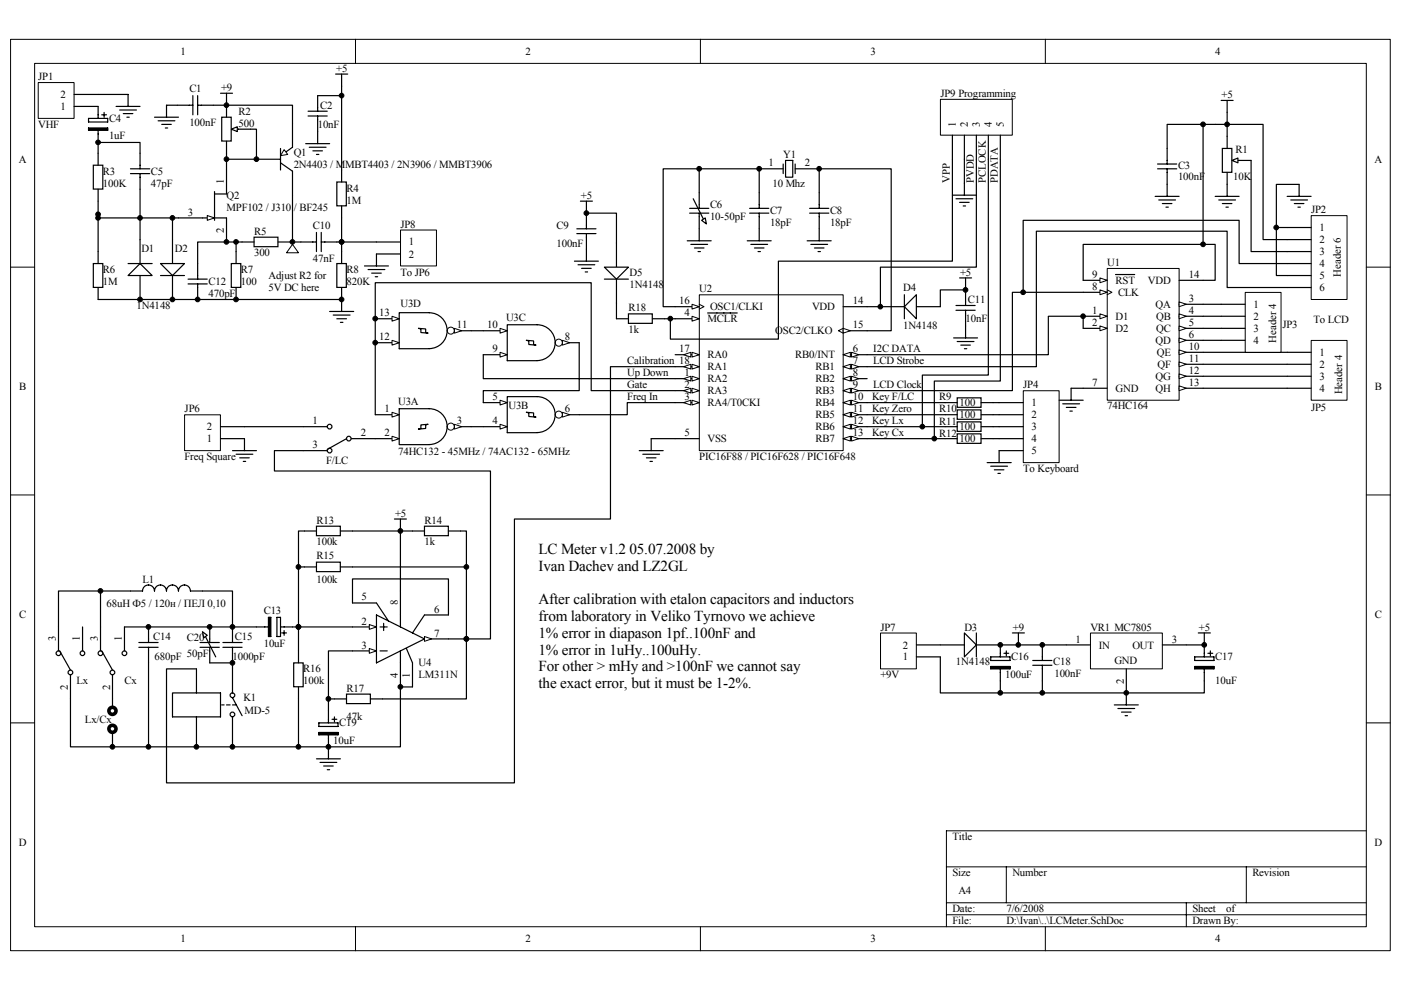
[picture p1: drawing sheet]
<svg xmlns="http://www.w3.org/2000/svg" width="297mm" height="210mm" viewBox="0 0 297 210" stroke-linecap="round" stroke-linejoin="round" font-family="sans-serif">
<defs><g id="words">
<g font-size="3.2">
<text x="114.2" y="117.4">LC Meter v1.2 05.07.2008 by</text>
<text x="114.2" y="121">Ivan Dachev and LZ2GL</text>
<text x="114.2" y="128.1">After calibration with etalon capacitors and inductors</text>
<text x="114.2" y="131.7">from laboratory in Veliko Tyrnovo we achieve</text>
<text x="114.2" y="135.2">1% error in diapason 1pf..100nF and</text>
<text x="114.2" y="138.8">1% error in 1uHy..100uHy.</text>
<text x="114.2" y="142.3">For other &gt; mHy and &gt;100nF we cannot say</text>
<text x="114.2" y="145.9">the exact error, but it must be 1-2%.</text>
</g>
<g font-size="2.3">
<text x="38.3" y="11.6">1</text>
<text x="111.4" y="11.6">2</text>
<text x="184.5" y="11.6">3</text>
<text x="257.7" y="11.6">4</text>
<text x="8.1" y="17">JP1</text>
<text x="71.3" y="15.2">+5</text>
<text x="12.8" y="23.3">1</text>
<text x="12.8" y="20.8">2</text>
<text x="40.1" y="19.5">C1</text>
<text x="46.9" y="19.3">+9</text>
<text x="67.9" y="23.1">C2</text>
<text x="199.4" y="20.5">JP9 Programming</text>
<text x="259" y="20.8">+5</text>
<text x="8.1" y="27.1">VHF</text>
<text x="23.1" y="29.4">1uF</text>
<text x="23.1" y="25.9">C4</text>
<text x="40.1" y="26.6">100nF</text>
<text x="50.6" y="26.9">500</text>
<text x="50.6" y="24.3">R2</text>
<text x="67.4" y="27.1">10nF</text>
<text x="202.6" y="26.9" transform="rotate(-90 202.6 26.9)">1</text>
<text x="205.2" y="26.9" transform="rotate(-90 205.2 26.9)">2</text>
<text x="207.7" y="26.9" transform="rotate(-90 207.7 26.9)">3</text>
<text x="210.3" y="26.9" transform="rotate(-90 210.3 26.9)">4</text>
<text x="212.8" y="26.9" transform="rotate(-90 212.8 26.9)">5</text>
<text x="4" y="34.5">A</text>
<text x="62.3" y="33">Q1</text>
<text x="62.3" y="35.5">2N4403 / MMBT4403 / 2N3906 / MMBT3906</text>
<text x="162.9" y="35.3">1</text>
<text x="166.1" y="33.5">Y1</text>
<text x="170.6" y="35.3">2</text>
<text x="249.8" y="35.8">C3</text>
<text x="262" y="32.5">R1</text>
<text x="291.4" y="34.5">A</text>
<text x="21.8" y="37.1">R3</text>
<text x="21.8" y="39.6">100K</text>
<text x="32" y="39.6">47pF</text>
<text x="32" y="37.1">C5</text>
<text x="47.5" y="39.1" transform="rotate(-90 47.5 39.1)">1</text>
<text x="73.5" y="40.6">R4</text>
<text x="163.8" y="39.6">10 Mhz</text>
<text x="201.4" y="38.9" transform="rotate(-90 201.4 38.9)">VPP</text>
<text x="206.5" y="38.9" transform="rotate(-90 206.5 38.9)">PVDD</text>
<text x="209" y="38.9" transform="rotate(-90 209 38.9)">PCLOCK</text>
<text x="211.6" y="38.9" transform="rotate(-90 211.6 38.9)">PDATA</text>
<text x="249.8" y="38.1">100nF</text>
<text x="261.4" y="38.1">10K</text>
<text x="39.8" y="45.7">3</text>
<text x="48" y="42.1">Q2</text>
<text x="48" y="44.7">MPF102 / J310 / BF245</text>
<text x="73.5" y="43.2">1M</text>
<text x="123.2" y="42.1">+5</text>
<text x="150.6" y="46.7">10-50pF</text>
<text x="150.6" y="44.2">C6</text>
<text x="163.3" y="45.4">C7</text>
<text x="163.3" y="48">18pF</text>
<text x="176" y="48">18pF</text>
<text x="176" y="45.4">C8</text>
<text x="278" y="45.2">JP2</text>
<text x="30" y="53.3">D1</text>
<text x="37.1" y="53.3">D2</text>
<text x="47.5" y="49.4" transform="rotate(-90 47.5 49.4)">2</text>
<text x="53.9" y="49.8">R5</text>
<text x="66.4" y="48.5">C10</text>
<text x="84.9" y="48.2">JP8</text>
<text x="86.7" y="52">1</text>
<text x="118" y="48.5">C9</text>
<text x="118" y="52.3">100nF</text>
<text x="279.8" y="49">1</text>
<text x="279.8" y="51.5">2</text>
<text x="21.8" y="57.9">R6</text>
<text x="51.1" y="57.9">R7</text>
<text x="53.9" y="54.4">300</text>
<text x="56.9" y="59.2">Adjust R2 for</text>
<text x="66.4" y="55.6">47nF</text>
<text x="73.5" y="57.9">R8</text>
<text x="84.9" y="58.4">To JP6</text>
<text x="86.7" y="54.6">2</text>
<text x="133.5" y="58.4">D5</text>
<text x="203.6" y="58.4">+5</text>
<text x="231.6" y="58.9">9</text>
<text x="234.7" y="56.4">U1</text>
<text x="252" y="58.9">14</text>
<text x="279.8" y="54.1">3</text>
<text x="279.8" y="56.6">4</text>
<text x="279.8" y="59.2">5</text>
<text x="284.3" y="58.7" transform="rotate(-90 284.3 58.7)">Header 6</text>
<text x="21.8" y="60.5">1M</text>
<text x="29" y="65.5">1N4148</text>
<text x="44.2" y="60.5">C12</text>
<text x="44.2" y="63">470pF</text>
<text x="51.1" y="60.5">100</text>
<text x="56.9" y="61.7">5V DC here</text>
<text x="73.5" y="60.5">820K</text>
<text x="84.9" y="65">U3D</text>
<text x="133.5" y="61">1N4148</text>
<text x="144" y="64.5">16</text>
<text x="148.2" y="62">U2</text>
<text x="150.6" y="65.8">OSC1/CLKI</text>
<text x="172.2" y="65.8">VDD</text>
<text x="180.8" y="64.5">14</text>
<text x="191.5" y="61.7">D4</text>
<text x="205.2" y="64.3">C11</text>
<text x="231.6" y="61.5">8</text>
<text x="236.5" y="60.2">RST</text>
<text x="237" y="62.7">CLK</text>
<text x="243.4" y="60.2">VDD</text>
<text x="245" y="65.3">QA</text>
<text x="252" y="64">3</text>
<text x="265.8" y="65.3">1</text>
<text x="279.8" y="61.7">6</text>
<text x="80.4" y="67.1">13</text>
<text x="96.9" y="69.6">11</text>
<text x="103.3" y="69.6">10</text>
<text x="107.3" y="68.1">U3C</text>
<text x="133.2" y="70.6">1k</text>
<text x="133.2" y="66">R18</text>
<text x="145.1" y="67.1">4</text>
<text x="150" y="68.3">MCLR</text>
<text x="164.4" y="70.9">OSC2/CLKO</text>
<text x="180.8" y="69.6">15</text>
<text x="191.5" y="69.8">1N4148</text>
<text x="204.7" y="68.3">10nF</text>
<text x="231.6" y="66.5">1</text>
<text x="231.6" y="69.1">2</text>
<text x="236.5" y="67.8">D1</text>
<text x="236.5" y="70.4">D2</text>
<text x="245.1" y="67.8">QB</text>
<text x="245.1" y="70.4">QC</text>
<text x="252" y="71.6">6</text>
<text x="252" y="66.5">4</text>
<text x="252" y="69.1">5</text>
<text x="265.8" y="67.8">2</text>
<text x="265.8" y="70.4">3</text>
<text x="271.9" y="69.6">JP3</text>
<text x="278.5" y="68.6">To LCD</text>
<text x="80.4" y="72.2">12</text>
<text x="104.4" y="74.7">9</text>
<text x="119.8" y="72.2">8</text>
<text x="133" y="77.2">Calibration 18</text>
<text x="144" y="74.7">17</text>
<text x="150" y="76">RA0</text>
<text x="168.6" y="76">RB0/INT</text>
<text x="180.8" y="74.7">6</text>
<text x="180.8" y="77.2">7</text>
<text x="185.1" y="77.2">LCD Strobe</text>
<text x="185.1" y="74.7">I2C DATA</text>
<text x="245" y="72.9">QD</text>
<text x="245.3" y="75.5">QE</text>
<text x="245.4" y="78">QF</text>
<text x="252" y="76.7">11</text>
<text x="252" y="74.2">10</text>
<text x="265.8" y="72.9">4</text>
<text x="270.6" y="72.7" transform="rotate(-90 270.6 72.7)">Header 4</text>
<text x="279.8" y="75.5">1</text>
<text x="279.8" y="78">2</text>
<text x="4" y="82.8">B</text>
<text x="133" y="82.3">Gate</text>
<text x="133" y="79.8">Up Down</text>
<text x="145.1" y="79.8">1</text>
<text x="145.1" y="82.3">2</text>
<text x="150" y="78.5">RA1</text>
<text x="150" y="81">RA2</text>
<text x="150" y="83.6">RA3</text>
<text x="172.9" y="78.5">RB1</text>
<text x="172.9" y="81">RB2</text>
<text x="172.9" y="83.6">RB3</text>
<text x="180.8" y="79.8">8</text>
<text x="180.8" y="82.3">9</text>
<text x="185.1" y="82.3">LCD Clock</text>
<text x="216.9" y="82.3">JP4</text>
<text x="231.6" y="81.8">7</text>
<text x="236.5" y="83.1">GND</text>
<text x="245" y="80.5">QG</text>
<text x="245" y="83.1">QH</text>
<text x="252" y="79.3">12</text>
<text x="252" y="81.8">13</text>
<text x="279.8" y="80.5">3</text>
<text x="279.8" y="83.1">4</text>
<text x="284.6" y="83.6" transform="rotate(-90 284.6 83.6)">Header 4</text>
<text x="291.5" y="82.8">B</text>
<text x="39.1" y="87.4">JP6</text>
<text x="66.2" y="89.9">1</text>
<text x="81.5" y="87.4">1</text>
<text x="84.4" y="85.9">U3A</text>
<text x="96.9" y="89.9">3</text>
<text x="104.4" y="89.9">4</text>
<text x="104.4" y="84.9">5</text>
<text x="107.8" y="86.6">U3B</text>
<text x="119.8" y="87.4">6</text>
<text x="133" y="84.9">Freq In</text>
<text x="145.1" y="84.9">3</text>
<text x="150" y="86.1">RA4/T0CKI</text>
<text x="172.9" y="86.1">RB4</text>
<text x="172.9" y="88.7">RB5</text>
<text x="180.8" y="84.9">10</text>
<text x="180.8" y="87.4">11</text>
<text x="180.8" y="89.9">12</text>
<text x="184.9" y="84.9">Key F/LC</text>
<text x="184.9" y="89.9">Key Lx</text>
<text x="184.9" y="87.4">Key Zero</text>
<text x="199.1" y="87.4">R10</text>
<text x="199.1" y="84.9">R9</text>
<text x="203.5" y="88.7">100</text>
<text x="203.5" y="86.1">100</text>
<text x="218.7" y="86.1">1</text>
<text x="218.7" y="88.7">2</text>
<text x="234.7" y="86.6">74HC164</text>
<text x="278" y="87.1">JP5</text>
<text x="43.9" y="93.8">1</text>
<text x="43.9" y="91.2">2</text>
<text x="66.2" y="95">3</text>
<text x="76.5" y="92.5">2</text>
<text x="81.5" y="92.5">2</text>
<text x="145.1" y="92.5">5</text>
<text x="150" y="93.8">VSS</text>
<text x="172.9" y="91.2">RB6</text>
<text x="172.9" y="93.8">RB7</text>
<text x="180.8" y="92.5">13</text>
<text x="184.9" y="92.5">Key Cx</text>
<text x="199.1" y="90.2">R11</text>
<text x="199.1" y="92.8">R12</text>
<text x="203.5" y="93.8">100</text>
<text x="203.5" y="91.2">100</text>
<text x="218.7" y="91.2">3</text>
<text x="218.7" y="93.8">4</text>
<text x="39.1" y="97.6">Freq Square</text>
<text x="69.1" y="98.3">F/LC</text>
<text x="84.4" y="96.6">74HC132 - 45MHz / 74AC132 - 65MHz</text>
<text x="148.2" y="97.6">PIC16F88 / PIC16F628 / PIC16F648</text>
<text x="216.9" y="100.1">To Keyboard</text>
<text x="218.7" y="96.3">5</text>
<text x="67.1" y="111.1">R13</text>
<text x="83.8" y="109.5">+5</text>
<text x="90" y="111.1">R14</text>
<text x="67.1" y="118.4">R15</text>
<text x="67.1" y="115.6">100k</text>
<text x="90" y="115.6">1k</text>
<text x="30.2" y="123.5">L1</text>
<text x="67.1" y="123.5">100k</text>
<text x="4" y="131.1">C</text>
<text x="22.6" y="128.6">68uH Ф5 / 120н / ПЕЛ 0,10</text>
<text x="55.9" y="130.1">C13</text>
<text x="76.7" y="127.3">5</text>
<text x="84.4" y="128.4" transform="rotate(-90 84.4 128.4)">8</text>
<text x="92" y="129.9">6</text>
<text x="291.5" y="131.1">C</text>
<text x="11.9" y="136" transform="rotate(-90 11.9 136)">3</text>
<text x="17" y="136" transform="rotate(-90 17 136)">1</text>
<text x="20.8" y="136" transform="rotate(-90 20.8 136)">3</text>
<text x="25.9" y="136" transform="rotate(-90 25.9 136)">1</text>
<text x="32.5" y="135.7">C14</text>
<text x="39.6" y="136">C20</text>
<text x="49.8" y="135.7">C15</text>
<text x="55.9" y="137.2">10uF</text>
<text x="76.7" y="132.4">2</text>
<text x="76.7" y="137.5">3</text>
<text x="92" y="135">7</text>
<text x="186.7" y="133.7">JP7</text>
<text x="191.4" y="137.5">2</text>
<text x="204.5" y="133.7">D3</text>
<text x="214.8" y="133.7">+9</text>
<text x="228" y="136.2">1</text>
<text x="231.2" y="133.7">VR1 MC7805</text>
<text x="233" y="137.5">IN</text>
<text x="240.1" y="137.5">OUT</text>
<text x="248.5" y="136.2">3</text>
<text x="254.2" y="133.7">+5</text>
<text x="32.8" y="140">680pF</text>
<text x="39.6" y="139.3">50pF</text>
<text x="49.3" y="140">1000pF</text>
<text x="64.3" y="142.6">R16</text>
<text x="84.4" y="143.7" transform="rotate(-90 84.4 143.7)">4</text>
<text x="86.9" y="143.7" transform="rotate(-90 86.9 143.7)">1</text>
<text x="88.7" y="141.3">U4</text>
<text x="88.7" y="143.8">LM311N</text>
<text x="186.7" y="143.8">+9V</text>
<text x="191.4" y="140">1</text>
<text x="202.7" y="141.1">1N4148</text>
<text x="213.1" y="143.8">100uF</text>
<text x="214.4" y="140">C16</text>
<text x="223.3" y="141.1">C18</text>
<text x="223.6" y="143.6">100nF</text>
<text x="236.3" y="140.8">GND</text>
<text x="257.6" y="140">C17</text>
<text x="14.4" y="146.3" transform="rotate(-90 14.4 146.3)">2</text>
<text x="16.2" y="145.1">Lx</text>
<text x="23.3" y="146.3" transform="rotate(-90 23.3 146.3)">2</text>
<text x="26.4" y="145.1">Cx</text>
<text x="51.6" y="148.7">K1</text>
<text x="64.3" y="145.1">100k</text>
<text x="73.5" y="146.6">R17</text>
<text x="238.3" y="145" transform="rotate(-90 238.3 145)">2</text>
<text x="257.6" y="145.1">10uF</text>
<text x="18" y="153.3">Lx/Cx</text>
<text x="51.9" y="151.5">MD-5</text>
<text x="71.9" y="154">C19</text>
<text x="73.5" y="152.8">47k</text>
<text x="70.7" y="157.8">10uF</text>
<text x="4" y="179.4">D</text>
<text x="201.9" y="178.1">Title</text>
<text x="291.4" y="179.4">D</text>
<text x="201.9" y="185.8">Size</text>
<text x="214.6" y="185.8">Number</text>
<text x="265.5" y="185.8">Revision</text>
<text x="203.2" y="189.6">A4</text>
<text x="201.9" y="193.4">Date:</text>
<text x="201.9" y="195.9">File:</text>
<text x="213.4" y="193.4">7/6/2008</text>
<text x="213.4" y="195.9">D:\Ivan\..\LCMeter.SchDoc</text>
<text x="252.8" y="195.9">Drawn By:</text>
<text x="252.8" y="193.4">Sheet</text>
<text x="259.9" y="193.4">of</text>
<text x="38.3" y="199.8">1</text>
<text x="111.4" y="199.8">2</text>
<text x="184.5" y="199.8">3</text>
<text x="257.7" y="199.8">4</text>
</g>
</g></defs>
<path d="M2.2 8.3h292.6v193.3h-292.6z" fill="none" stroke="#000" stroke-width=".21"/>
<path d="M7.4 13.5h282.3v183h-282.3z" fill="#fff"/>
<g fill="none" stroke="#000" stroke-width=".21">
<path d="M7.3 13.4h282.4v183.1h-282.4zM75.4 8.3v5.1M148.5 8.3v5.1M221.6 8.3v5.1M2.2 56.6h5.1M289.7 56.6h5.1M2.2 104.9h5.1M289.7 104.9h5.1M2.2 153.3h5.1M289.7 153.3h5.1M289.7 176.1h-89v20.4M75.4 196.5v5.1"/>
<path d="M148.5 196.5v5.1M200.7 183.8h89M200.7 191.4h89M200.7 194h89M213.4 183.8v7.6M221.6 196.5v5.1M251.5 191.4v5.1M264.2 183.8v7.6"/>
</g>
<g fill="#000" stroke="#000" stroke-width=".21">
<circle cx="72.4" cy="51.3" r=".49"/>
<circle cx="63.3" cy="132.9" r=".5"/>
<circle cx="98.9" cy="135.5" r=".49"/>
</g>
<path d="M148.3 62.5h30.5v33h-30.5z" fill="#fff"/>
<path d="M148.3 62.5h30.5v33h-30.5z" fill="none" stroke="#000" stroke-width=".21"/>
<path d="M143.1 75.2h5.1" fill="none" stroke="#000" stroke-width=".25"/>
<g fill="#fff" stroke="#000" stroke-width=".21">
<path d="M146.7 74.7l1.5 .5-1.5 .5z"/>
<path d="M144.9 75.2l1.6-.5v1z"/>
</g>
<path d="M143.1 77.7h5.1" fill="none" stroke="#000" stroke-width=".25"/>
<g fill="#fff" stroke="#000" stroke-width=".21">
<path d="M146.7 77.2l1.5 .5-1.5 .6z"/>
<path d="M144.9 77.7l1.6-.5v1.1z"/>
</g>
<path d="M143.1 80.3h5.1" fill="none" stroke="#000" stroke-width=".25"/>
<g fill="#fff" stroke="#000" stroke-width=".21">
<path d="M146.7 79.8l1.5 .5-1.5 .5z"/>
<path d="M144.9 80.3l1.6-.5v1z"/>
</g>
<path d="M143.1 82.8h5.1" fill="none" stroke="#000" stroke-width=".25"/>
<g fill="#fff" stroke="#000" stroke-width=".21">
<path d="M146.7 82.3l1.5 .5-1.5 .5z"/>
<path d="M144.9 82.8l1.6-.5v1z"/>
</g>
<path d="M143.1 85.4h5.1" fill="none" stroke="#000" stroke-width=".25"/>
<g fill="#fff" stroke="#000" stroke-width=".21">
<path d="M146.7 84.9l1.5 .5-1.5 .5z"/>
<path d="M144.9 85.4l1.6-.5v1z"/>
</g>
<path d="M178.8 75.2h5.1" fill="none" stroke="#000" stroke-width=".25"/>
<g fill="#fff" stroke="#000" stroke-width=".21">
<path d="M178.8 75.2l1.5-.5v1z"/>
<path d="M180.5 74.7l1.6 .5-1.6 .5z"/>
</g>
<path d="M178.8 77.7h5.1" fill="none" stroke="#000" stroke-width=".25"/>
<g fill="#fff" stroke="#000" stroke-width=".21">
<path d="M178.8 77.7l1.5-.5v1.1z"/>
<path d="M180.5 77.2l1.6 .5-1.6 .6z"/>
</g>
<path d="M178.8 80.3h5.1" fill="none" stroke="#000" stroke-width=".25"/>
<g fill="#fff" stroke="#000" stroke-width=".21">
<path d="M178.8 80.3l1.5-.5v1z"/>
<path d="M180.5 79.8l1.6 .5-1.6 .5z"/>
</g>
<path d="M178.8 82.8h5.1" fill="none" stroke="#000" stroke-width=".25"/>
<g fill="#fff" stroke="#000" stroke-width=".21">
<path d="M178.8 82.8l1.5-.5v1z"/>
<path d="M180.5 82.3l1.6 .5-1.6 .5z"/>
</g>
<path d="M178.8 85.4h5.1" fill="none" stroke="#000" stroke-width=".25"/>
<g fill="#fff" stroke="#000" stroke-width=".21">
<path d="M178.8 85.4l1.5-.5v1z"/>
<path d="M180.5 84.9l1.6 .5-1.6 .5z"/>
</g>
<path d="M178.8 87.9h5.1" fill="none" stroke="#000" stroke-width=".25"/>
<g fill="#fff" stroke="#000" stroke-width=".21">
<path d="M178.8 87.9l1.5-.5v1z"/>
<path d="M180.5 87.4l1.6 .5-1.6 .5z"/>
</g>
<path d="M178.8 90.5h5.1" fill="none" stroke="#000" stroke-width=".25"/>
<g fill="#fff" stroke="#000" stroke-width=".21">
<path d="M178.8 90.5l1.5-.5v1z"/>
<path d="M180.5 90l1.6 .5-1.6 .5z"/>
</g>
<path d="M178.8 93h5.1" fill="none" stroke="#000" stroke-width=".25"/>
<g fill="#fff" stroke="#000" stroke-width=".21">
<path d="M178.8 93l1.5-.5v1z"/>
<path d="M180.5 92.5l1.6 .5-1.6 .5z"/>
</g>
<path d="M143.1 67.6h5.1M143.1 93h5.1" fill="none" stroke="#000" stroke-width=".25"/>
<path d="M146.7 67.1l1.5 .5-1.5 .5z" fill="#fff" stroke="#000" stroke-width=".21"/>
<path d="M143.1 65h5.1M150 66.4h6.3" fill="none" stroke="#000" stroke-width=".25"/>
<path d="M148.2 64.5l1.1 .5-1.1 .5" fill="none" stroke="#000" stroke-width=".21"/>
<path d="M146.7 64.5l1.5 .5-1.5 .5z" fill="#fff" stroke="#000" stroke-width=".21"/>
<path d="M178.8 70.1h5.1" fill="none" stroke="#000" stroke-width=".25"/>
<path d="M178.8 69.6l-1 .5 1 .5" fill="none" stroke="#000" stroke-width=".21"/>
<path d="M178.8 69.6l1.5 .5-1.5 .5z" fill="#fff" stroke="#000" stroke-width=".21"/>
<path d="M178.8 65h5.1M102.5 90.5h5" fill="none" stroke="#000" stroke-width=".25"/>
<path d="M106 90l1.5 .5-1.5 .5z" fill="#fff" stroke="#000" stroke-width=".21"/>
<path d="M102.5 85.4h5" fill="none" stroke="#000" stroke-width=".25"/>
<path d="M106 84.9l1.5 .5-1.5 .5z" fill="#fff" stroke="#000" stroke-width=".21"/>
<path d="M117.7 87.9h5.1" fill="none" stroke="#000" stroke-width=".25"/>
<g fill="#fff" stroke="#000" stroke-width=".21">
<path d="M119.2 87.4l1.6 .5-1.6 .5z"/>
<circle cx="118.5" cy="87.9" r=".75"/>
</g>
<path d="M79.6 87.9h5M111.6 87.4l1.5 .1v.8l.5 .1-1.5-.1v-.8zM113.9 91.7a3.8 3.8 0 0 0 3.8-3.8 3.8 3.8 0 0 0-3.8-3.8h-6.4v7.6h6.4" fill="none" stroke="#000" stroke-width=".25"/>
<path d="M83.1 87.4l1.5 .5-1.5 .5z" fill="#fff" stroke="#000" stroke-width=".21"/>
<path d="M79.6 93h5" fill="none" stroke="#000" stroke-width=".25"/>
<path d="M83.1 92.5l1.5 .5-1.5 .5z" fill="#fff" stroke="#000" stroke-width=".21"/>
<path d="M94.8 90.5h5.1" fill="none" stroke="#000" stroke-width=".25"/>
<g fill="#fff" stroke="#000" stroke-width=".21">
<path d="M96.3 90l1.6 .5-1.6 .5z"/>
<circle cx="95.6" cy="90.5" r=".75"/>
</g>
<path d="M79.6 72.7h5M89.2 90.1l1.6-.1-.5 .1v.7l-1.6 .2 .5-.2zM91 94.3a3.8 3.8 0 0 0 3.8-3.8 3.8 3.8 0 0 0-3.8-3.8h-6.4v7.6h6.4" fill="none" stroke="#000" stroke-width=".25"/>
<path d="M83.1 72.2l1.5 .5-1.5 .5z" fill="#fff" stroke="#000" stroke-width=".21"/>
<path d="M79.6 67.6h5" fill="none" stroke="#000" stroke-width=".25"/>
<path d="M83.1 67.1l1.5 .5-1.5 .5z" fill="#fff" stroke="#000" stroke-width=".21"/>
<path d="M94.8 70.1h5.1" fill="none" stroke="#000" stroke-width=".25"/>
<g fill="#fff" stroke="#000" stroke-width=".21">
<path d="M96.3 69.6l1.6 .5-1.6 .5z"/>
<circle cx="95.6" cy="70.1" r=".75"/>
</g>
<path d="M88.7 69.6l1.6 .1v.8l.5 .1-1.6-.1v-.8zM91 73.9a3.8 3.8 0 0 0 3.8-3.8 3.8 3.8 0 0 0-3.8-3.8h-6.4v7.6h6.4M102.5 75.2h5" fill="none" stroke="#000" stroke-width=".25"/>
<path d="M106 74.7l1.5 .5-1.5 .5z" fill="#fff" stroke="#000" stroke-width=".21"/>
<path d="M102.5 70.1h5" fill="none" stroke="#000" stroke-width=".25"/>
<path d="M106 69.6l1.5 .5-1.5 .5z" fill="#fff" stroke="#000" stroke-width=".21"/>
<path d="M117.7 72.7h5.1" fill="none" stroke="#000" stroke-width=".25"/>
<g fill="#fff" stroke="#000" stroke-width=".21">
<path d="M119.2 72.2l1.6 .5-1.6 .5z"/>
<circle cx="118.5" cy="72.7" r=".75"/>
</g>
<g fill="none" stroke="#000" stroke-width=".25">
<path d="M161 35.8h5M166 34.8v2M166.6 34h1.5v3.6h-1.5zM168.6 35.8h20.4v34.3h-5.1M168.6 34.8v2M147 42.1l2.3 4.6M148.2 40.9v2.5M148.2 46v2.5M158.4 51.1h5.1M158.9 44.2h4.1M158.9 45.2h4.1M159.2 51.8h3.5"/>
<path d="M160 52.6h2M160.7 53.3h.5M161 40.9v3.3M161 45.2v5.9M171.1 51.1h5.1M171.7 44.2h4M171.7 45.2h4M171.9 51.8h3.6M172.7 52.6h2M173.4 53.3h.5M173.7 40.9v3.3M173.7 45.2v5.9"/>
<path d="M99.9 70.1h2.6M102.5 75.2v5.1h40.6M111.6 72.2l1.5 .1v.7l.5 .2-1.5-.2v-.7zM113.9 76.5a3.8 3.8 0 0 0 3.8-3.8 3.8 3.8 0 0 0-3.8-3.8h-6.4v7.6h6.4M122.8 72.7v10.1h-20.3v2.6M99.9 90.5h2.6M143.1 85.4h-10.1v2.5h-10.2"/>
</g>
<path d="M148.8 46.7l.7-.5 .3 1.3z" fill="#fff" stroke="#000" stroke-width=".25"/>
<g fill="none" stroke="#000" stroke-width=".25">
<path d="M173.7 35.8v5.1M123.1 42.7h2.5M124.3 42.7v2.5M145.7 51.1h5.1M146.2 45.2h4.1M146.2 44.2h4.1M146.5 51.8h3.5M147.2 52.6h2.1M148 53.3h.5M148.2 40.9v-5.1h12.8v5.1M148.2 43.4v.8M148.2 45.2v.8"/>
<path d="M148.2 48.5v2.6M203.5 58.9h2.5M204.7 58.9v2.6M135.5 95.5h5.1M136.3 96.3h3.5M137.1 97.1h2M137.8 97.8h.5M143.1 93h-5v2.5M200.4 90.5h2.5M200.4 93h2.5M202.9 89.5h5.1v2h-5.1zM202.9 92h5.1v2h-5.1z"/>
<path d="M208 90.5h2.6M208 93h2.6M199.4 136.7h5.1M207 136.7h5.1M236.3 149.5h5M237 150.2h3.6M237.8 151h2M238.5 151.7h.6M238.8 146.9v2.6"/>
</g>
<path d="M204.5 134.2l2.5 2.5-2.5 2.6z" fill="#fff" stroke="#000" stroke-width=".25"/>
<path d="M207 134.2v5.1M221 136.7v3.3M254.1 134.2h2.5M255.3 134.2v2.5M219 140h4M219 141.1h4M221 141.1v3.3" fill="none" stroke="#000" stroke-width=".25"/>
<path d="M186.7 134.2h7.6v7.6h-7.6z" fill="#fff"/>
<path d="M186.7 134.2h7.6v7.6h-7.6z" fill="none" stroke="#000" stroke-width=".21"/>
<path d="M194.3 139.3h5.1M194.3 136.7h5.1M214.6 134.2h2.6M215.9 134.2v2.5" fill="none" stroke="#000" stroke-width=".25"/>
<path d="M231.2 134.2h15.2v7.6h-15.2z" fill="#fff"/>
<path d="M231.2 134.2h15.2v7.6h-15.2z" fill="none" stroke="#000" stroke-width=".21"/>
<g fill="none" stroke="#000" stroke-width=".25">
<path d="M202.2 71.6h5.1M202.7 64.8h4.1M202.7 65.8h4.1M202.9 72.4h3.6M203.7 73.2h2M204.5 73.9h.5M204.7 61.5v3.3M204.7 65.8v5.8M199.4 139.3v7.6h39.4M210.1 139.3h4v.7h-4zM212.8 138.5h1.1M213.4 138v1"/>
<path d="M231.2 136.7h-19.1v2.6M246.4 136.7h8.9v2.6M253.3 139.3h4.1v.7h-4.1zM256.1 138.5h1M256.6 138v1M210.1 141.3h4v.5h-4zM210.1 141.6h4M212.1 141.8v5.1M221 144.4v2.5M238.8 141.8v5.1M253.3 141.3h4.1v.5h-4.1zM253.3 141.6h4.1"/>
<path d="M255.3 141.8v5.1h-16.5"/>
</g>
<path d="M217 82.9h7.6v15.2h-7.6z" fill="#fff"/>
<path d="M217 82.8h7.6v15.3h-7.6z" fill="none" stroke="#000" stroke-width=".21"/>
<path d="M209.3 98.1h5.1M210.1 98.8h3.5M210.8 99.6h2M211.8 85.4h5.1M211.8 87.9h5.1M211.8 90.5h5.1M211.8 93h5.1M216.9 95.5h-5.1v2.6M211.6 100.4h.5" fill="none" stroke="#000" stroke-width=".25"/>
<path d="M234.8 56.9h15.2v28h-15.2z" fill="#fff"/>
<path d="M234.8 56.9h15.2v28h-15.2z" fill="none" stroke="#000" stroke-width=".21"/>
<path d="M229.7 59.4h5" fill="none" stroke="#000" stroke-width=".25"/>
<path d="M233.2 58.9l1.5 .5-1.5 .5z" fill="#fff" stroke="#000" stroke-width=".21"/>
<path d="M236.5 58.2h4.1M229.7 62h5" fill="none" stroke="#000" stroke-width=".25"/>
<path d="M234.7 61.5l1.1 .5-1.1 .5" fill="none" stroke="#000" stroke-width=".21"/>
<path d="M233.2 61.5l1.5 .5-1.5 .5z" fill="#fff" stroke="#000" stroke-width=".21"/>
<path d="M229.7 67.1h5" fill="none" stroke="#000" stroke-width=".25"/>
<path d="M233.2 66.5l1.5 .6-1.5 .5z" fill="#fff" stroke="#000" stroke-width=".21"/>
<path d="M229.7 69.6h5" fill="none" stroke="#000" stroke-width=".25"/>
<path d="M233.2 69.1l1.5 .5-1.5 .5z" fill="#fff" stroke="#000" stroke-width=".21"/>
<path d="M250 64.5h5.1" fill="none" stroke="#000" stroke-width=".25"/>
<path d="M250 64l1.5 .5-1.5 .5z" fill="#fff" stroke="#000" stroke-width=".21"/>
<path d="M250 67.1h5.1" fill="none" stroke="#000" stroke-width=".25"/>
<path d="M250 66.5l1.5 .6-1.5 .5z" fill="#fff" stroke="#000" stroke-width=".21"/>
<path d="M250 69.6h5.1" fill="none" stroke="#000" stroke-width=".25"/>
<path d="M250 69.1l1.5 .5-1.5 .5z" fill="#fff" stroke="#000" stroke-width=".21"/>
<path d="M250 72.2h5.1" fill="none" stroke="#000" stroke-width=".25"/>
<path d="M250 71.6l1.5 .6-1.5 .5z" fill="#fff" stroke="#000" stroke-width=".21"/>
<path d="M250 74.7h5.1" fill="none" stroke="#000" stroke-width=".25"/>
<path d="M250 74.2l1.5 .5-1.5 .5z" fill="#fff" stroke="#000" stroke-width=".21"/>
<path d="M250 77.2h5.1" fill="none" stroke="#000" stroke-width=".25"/>
<path d="M250 76.7l1.5 .5-1.5 .5z" fill="#fff" stroke="#000" stroke-width=".21"/>
<path d="M250 79.8h5.1" fill="none" stroke="#000" stroke-width=".25"/>
<path d="M250 79.3l1.5 .5-1.5 .5z" fill="#fff" stroke="#000" stroke-width=".21"/>
<path d="M250 82.3h5.1" fill="none" stroke="#000" stroke-width=".25"/>
<path d="M250 81.8l1.5 .5-1.5 .5z" fill="#fff" stroke="#000" stroke-width=".21"/>
<g fill="none" stroke="#000" stroke-width=".25">
<path d="M257.6 26.4h10.2v24.4h5.1M258.9 21.3h2.5M260.2 21.3v2.5M260.2 28.9v2.6M260.2 36.6v2.5M261.4 34h3.9M275.4 39.1v2.5M250 59.4h5.1M272.9 41.6h5.1M273.7 42.4h3.5M274.4 43.2h2.1M275.2 43.9h.5"/>
<path d="M255.1 74.7h17.8M255.1 77.2h17.8M255.1 79.8h17.8M224.6 84.9h5.1M225.3 85.6h3.6M226.1 86.4h2M226.8 87.2h.5M234.7 82.3h-7.6v2.6M255.1 82.3h17.8"/>
</g>
<path d="M261.2 34l1.3-.5v1z" fill="#fff" stroke="#000" stroke-width=".25"/>
<g fill="none" stroke="#000" stroke-width=".25">
<path d="M245.4 34.8h4.1M245.4 35.8h4.1M247.5 35.8v5.8M255.1 26.4h-7.6v8.4M257.6 26.4h-2.5v25.4h2.5v7.6h-2.5M259.2 31.5h2v5h-2zM260.2 23.8v5.1M260.2 39.1v2.5M265.3 34v19.3h7.6M244.9 41.6h5.1M245.7 42.4h3.5M246.4 43.2h2.1"/>
<path d="M247.2 43.9h.5M255.1 51.8h-25.4v7.6M257.6 41.6h5.1M258.4 42.4h3.6M259.2 43.2h2M259.9 43.9h.5"/>
</g>
<path d="M264 62h7.6v12.7h-7.6z" fill="#fff"/>
<path d="M264 62h7.6v12.7h-7.6z" fill="none" stroke="#000" stroke-width=".21"/>
<path d="M258.9 64.5h5.1M258.9 67.1h5.1M258.9 69.6h5.1M258.9 72.2h5.1" fill="none" stroke="#000" stroke-width=".25"/>
<path d="M278 72.2h7.6v12.7h-7.6z" fill="#fff"/>
<path d="M278 72.2h7.6v12.7h-7.6z" fill="none" stroke="#000" stroke-width=".21"/>
<path d="M272.9 74.7h5.1M272.9 77.2h5.1M272.9 79.8h5.1M272.9 82.3h5.1" fill="none" stroke="#000" stroke-width=".25"/>
<path d="M278 45.7h7.6v17.8h-7.6z" fill="#fff"/>
<path d="M278 45.7h7.6v17.8h-7.6z" fill="none" stroke="#000" stroke-width=".21"/>
<g fill="none" stroke="#000" stroke-width=".25">
<path d="M275.4 39.1h-4.8v19.3h7.4M121.8 55.4h5.1M122.3 48.5h4.1M122.3 49.5h4.1M122.6 56.1h3.5M123.3 56.9h2M124.1 57.7h.5M124.3 45.2v3.3M124.3 49.5v5.9M270.6 48.2h7.4M272.9 50.8h5.1M272.9 53.3h5.1"/>
<path d="M278 55.9h-15.3v-9.2h-45.8v15.3h-2.3v20.8h-30.7M216.9 62h12.8M229.7 69.6v-2.5h-7.4v8.1h-38.4M255.1 64.5h3.8M255.1 67.1h3.8M255.1 69.6h3.8M255.1 72.2h3.8M278 61h-17.8v-12h-40.5v28.7h-35.8M183.9 87.9h19M183.9 90.5h16.5M183.9 93h16.5M183.9 85.4h19"/>
<path d="M202.9 86.9h5.1v2h-5.1zM202.9 84.3h5.1v2.1h-5.1zM208 87.9h2.6M208 85.4h2.6M64.6 112.6h2.5M67.1 111.6h5.1v2h-5.1zM67.1 119.2h5.1v2h-5.1zM72.2 112.6h2.5M54.4 132.9h2.5M56.9 130.9h.5v4.1h-.5zM57.2 130.9v4.1M58.7 130.9h.8v4.1h-.8z"/>
<path d="M59.5 132.9h2.5M59.7 134.2h1M60.2 133.7v1M63.3 138v2.5M64.6 120.2h2.5M72.2 120.2h2.5M74.7 132.9h5.1M62.3 140.5h2v5.1h-2zM63.3 145.6v2.6M87.5 140.5v5.1"/>
</g>
<path d="M78.3 132.4l1.5 .5-1.5 .5z" fill="#fff" stroke="#000" stroke-width=".21"/>
<path d="M74.7 138h5.1" fill="none" stroke="#000" stroke-width=".25"/>
<path d="M78.3 137.5l1.5 .5-1.5 .5z" fill="#fff" stroke="#000" stroke-width=".21"/>
<path d="M74.7 127.8h5.1M90 130.4h5.1M90 135.5h5.1M84.9 140.5v5.1" fill="none" stroke="#000" stroke-width=".25"/>
<path d="M90 135l1.5 .5-1.5 .5z" fill="#fff" stroke="#000" stroke-width=".21"/>
<g fill="none" stroke="#000" stroke-width=".25">
<path d="M64.6 112.6h-1.3v25.4M74.7 112.6h15.3M83.6 110h2.6M84.9 110v22.9M90 111.6h5.1v2h-5.1zM95.1 112.6h3.8v7.6M12.7 138l2.2 4.1M17.5 132.9v5.1M21.3 125.3h-8.9v12.7M21.6 138l2.3 4.1M29.4 136.2h4.1M29.4 137.2h4.1"/>
<path d="M31.5 137.2v21.1h10.2M31.5 132.9v3.3M40.4 125.3a1.24 1.24 0 0 0-1.3-1.3 1.29 1.29 0 0 0-1.3 1.3 1.24 1.24 0 0 0-1.2-1.3 1.27 1.27 0 0 0-1.3 1.3 1.27 1.27 0 0 0-1.3-1.3 1.27 1.27 0 0 0-1.3 1.3 1.26 1.26 0 0 0-1.2-1.3 1.26 1.26 0 0 0-1.3 1.3h-8.9v12.7M40.4 125.3h8.9v10.9M47.3 136.2h4M47.3 137.2h4M49.3 137.2v3.3M54.4 132.9h-28v5.1M62 132.9h12.7M63.3 120.2h1.3M74.7 138h-5.1v15.3M74.7 127.8v-5.1h20.4v7.7"/>
<path d="M79.8 130.4l10.2 5.1-10.2 5zM79.8 127.8l2.6 3.9M80.6 138h1.5M80.6 132.9h1.5M81.3 132.2v1.5M84.9 138v2.5M86.2 137.5l1.3 3M90 130.4l-2.5 3.8M14.9 143.1v15.2h16.6M23.9 143.1v7.6M23.9 154.5v2.6M36.6 146.9h10.2v5.1h-10.2z"/>
<path d="M41.7 152v6.3h7.6M41.7 141.8v5.1M47 149.5h.5M48 149.5h.8M49.3 152v6.3h14M49.3 141.8v5.1M49.3 149.5h.8M49.3 147.9l2 3.8M67.6 153.3h4.1v.7h-4.1zM67.6 155.3h4.1v.5h-4.1zM67.6 155.6h4.1M69.6 155.8v5.1"/>
<path d="M69.6 148.2h3.9M70.4 152.5h1M70.9 152v1M73.5 147.2h5v2h-5zM78.5 148.2h2.6M87.5 145.6h-2.6v12.7h-21.6v-10.1M67.1 160.9h5.1M67.9 161.6h3.5M68.6 162.4h2.1M69.4 163.2h.5"/>
<circle cx="12.4" cy="138.5" r=".49"/>
<circle cx="17.5" cy="138.5" r=".49"/>
<circle cx="21.3" cy="138.5" r=".5"/>
<circle cx="26.4" cy="138.5" r=".49"/>
<circle cx="14.9" cy="142.6" r=".5"/>
<circle cx="23.8" cy="142.6" r=".5"/>
<circle cx="49.3" cy="147.4" r=".5"/>
<circle cx="49.3" cy="151.5" r=".5"/>
</g>
<circle cx="63.3" cy="132.9" r=".5" fill="#000" stroke="#000" stroke-width=".21"/>
<g fill="#fff" stroke="#000" stroke-width=".76">
<circle cx="23.8" cy="150.7" r=".75"/>
<circle cx="23.8" cy="154.5" r=".75"/>
</g>
<g fill="none" stroke="#000" stroke-width=".25">
<path d="M64.3 90.5h5.1M69.4 95.5h-11.2v4.4h45.8v35.6h-8.9M73.5 93l-4.1 2.3M74.5 93h5.1M74.7 120.2h24.2v28h-17.8M23.9 157.1v1.2"/>
<circle cx="69.9" cy="90.5" r=".5"/>
<circle cx="69.9" cy="95.5" r=".5"/>
<circle cx="73.9" cy="93" r=".49"/>
</g>
<path d="M39.2 88h7.5v7.5h-7.5z" fill="#fff"/>
<path d="M39.1 87.9h7.6v7.6h-7.6z" fill="none" stroke="#000" stroke-width=".21"/>
<path d="M29.7 50.8v5.1M29.7 58.4v5.1M143.1 77.7h-13.7v32.3h-20.3v56h-73.8v-24.2h6.4M46.8 93h5v2.5M46.8 90.5h17.5M49.3 95.5h5.1M50.1 96.3h3.5M50.8 97.1h2M51.6 97.8h.5" fill="none" stroke="#000" stroke-width=".25"/>
<path d="M29.7 55.9l2.6 2.5h-5.1z" fill="#fff" stroke="#000" stroke-width=".25"/>
<path d="M27.2 55.9h5.1M36.6 50.8v5.1M36.6 58.4v5.1" fill="none" stroke="#000" stroke-width=".25"/>
<path d="M34 55.9h5.1l-2.5 2.5z" fill="#fff" stroke="#000" stroke-width=".25"/>
<g fill="none" stroke="#000" stroke-width=".25">
<path d="M46.8 19.8h2.5M48 19.8v5M19.8 35h2v5.1h-2zM20.8 35v-4.8h8.9v5.6M27.7 36.8h4M27.7 35.8h4M29.7 36.8v3.3M32.8 24.8h5M33.5 25.6h3.6M34.3 26.4h2M35 27.1h.6M40.9 22.3h-5.6v2.5"/>
<path d="M40.9 20.3v4M41.9 20.3v4M41.9 22.3h3.3M48 30v2.5M49.3 27.4h3.8M71.4 38.6h2v5h-2zM72.4 36v2.6M19.8 55.9h2v5h-2zM20.8 40.1v2.6M20.8 45.4v10.5M34 58.4h5.1M39.9 59.2h4"/>
<path d="M41.9 55.9v3.3M49 55.9h2.1v5h-2.1zM50.1 53.3v2.6M51.3 51.3h2.6M53.9 50.3h5v2h-5zM59 51.3h8.1M67.1 49.3v4M68.1 51.3h3.3M68.1 49.3v4M71.4 55.9h2v5h-2zM72.4 43.7v2.5M72.4 53.3v2.6"/>
<path d="M20.8 61v2.5M39.9 60.2h4M41.9 60.2v3.3M50.1 61v2.5M72.4 61v2.5"/>
</g>
<path d="M49 27.4l1.3-.5v1z" fill="#fff" stroke="#000" stroke-width=".25"/>
<g fill="none" stroke="#000" stroke-width=".25">
<path d="M71.2 15.7h2.5M72.4 15.7v20.3M45.2 22.3h16.8v3.8M47 24.8h2v5.1h-2zM48 32.5v3.5M53.1 27.4h1.3v6.4h-6.4M20.8 42.7v3.5v-.8M20.8 46.2h17M29.7 40.1v10.7M36.6 46.2v4.6M50.1 51.3v2M51.3 51.3h-9.4v4.6"/>
<path d="M62 41.4v9.9M72.4 46.2v7.1M20.8 63.5h51.6v2.5M69.9 66h5.1M70.7 66.8h3.5M71.4 67.6h2.1M72.2 68.3h.5"/>
</g>
<path d="M8.1 17.5h7.6v7.6h-7.6z" fill="#fff"/>
<path d="M8.1 17.5h7.6v7.6h-7.6z" fill="none" stroke="#000" stroke-width=".21"/>
<path d="M15.7 22.6h5.1M15.7 20h11.5v2.6M24.6 22.6h5.1M25.4 23.3h3.5M26.1 24.1h2.1M26.9 24.8h.5M48 36v5.1M37.8 46.2h7.7M45.5 40.6v6.1M48 46.2v5.1" fill="none" stroke="#000" stroke-width=".25"/>
<path d="M43.9 45.7l1.6 .5-1.6 .5z" fill="#fff" stroke="#000" stroke-width=".21"/>
<path d="M54.4 33.8h5.1M59.5 34.5l2.5 1.8v5.1M59.5 31.5v4.5M62 26.1v5.1l-1.8 1.3M45.5 41.1h2.5M45.5 46.2h2.5" fill="none" stroke="#000" stroke-width=".25"/>
<g fill="#fff" stroke="#000" stroke-width=".21">
<path d="M60.2 31.7l.8 1-1.5 .3z"/>
<path d="M62 51.8l1.3 1.8h-2.6z"/>
</g>
<g fill="none" stroke="#000" stroke-width=".25">
<path d="M18.8 25.1h4v.8h-4zM18.8 27.1h4v.5h-4zM18.8 27.4h4M20.8 22.6v2.5M20.8 27.6v2.6M21.6 24.3h1M22.1 23.8v1M64.8 30.5h5.1M65.3 23.6h4.1M65.3 24.6h4.1M65.6 31.2h3.5M66.3 32h2.1"/>
<path d="M67.1 32.7h.5M67.3 24.6v5.9M72.4 20.3h-5.1v3.3"/>
</g>
<path d="M84.9 48.8h7.6v7.6h-7.6z" fill="#fff"/>
<path d="M84.9 48.8h7.6v7.6h-7.6z" fill="none" stroke="#000" stroke-width=".21"/>
<path d="M71.4 51.3h13.5M79.8 53.8h5.1M43.4 134.7l2.3 4.6M44.5 132.9v2.6M44.5 138v2.5" fill="none" stroke="#000" stroke-width=".25"/>
<g fill="#000" stroke="#000" stroke-width=".21">
<circle cx="72.4" cy="51.3" r=".49"/>
<circle cx="98.9" cy="135.5" r=".49"/>
</g>
<path d="M42.9 133.9l1 .8-.7 .5z" fill="#fff" stroke="#000" stroke-width=".25"/>
<path d="M77.3 56.4h5.1M78 57.1h3.6M78.8 57.9h2M79.6 58.7h.5M79.8 53.8v2.6M143.1 82.8h-17.8v-22.9h-45.7v28M42.4 136.2h4.1M42.4 137.2h4.1M44.5 135.5v.7M44.5 137.2v.8M44.5 140.5h4.8v1.3" fill="none" stroke="#000" stroke-width=".25"/>
<path d="M199.4 21.1h15.2v7.6h-15.2z" fill="#fff"/>
<path d="M199.4 21.1h15.2v7.6h-15.2z" fill="none" stroke="#000" stroke-width=".21"/>
<g fill="none" stroke="#000" stroke-width=".25">
<path d="M201.9 28.7v5.1M204.5 28.7v5.1M204.5 38.8v2.6M207 28.7v5.1M209.5 28.7v50.8h-13.9v11M212.1 28.7v52.1h-14v12.2M201.9 41.4h5.1M202.7 42.1h3.5M203.5 42.9h2M204.2 43.7h.5M186.7 65h5M194.3 65h5.1"/>
<path d="M210.6 90.5h1.2M210.6 93h1.2M210.6 87.9h1.2M210.6 85.4h1.2"/>
</g>
<path d="M194.3 62.5v5.1l-2.6-2.6z" fill="#fff" stroke="#000" stroke-width=".25"/>
<path d="M207 33.8v22.8h-20.3v8.4h-2.8M130.7 51.6v5M130.7 59.2v5.1M191.7 62.5v5.1M204.7 61.5h-5.3v3.5" fill="none" stroke="#000" stroke-width=".25"/>
<path d="M128.1 56.6h5.1l-2.5 2.6z" fill="#fff" stroke="#000" stroke-width=".25"/>
<path d="M148.2 35.8h-7.6v29.2h2.5M201.9 33.8v21.6h-36.9v16.5h-22.9v-4.3M204.5 33.8v5M124.3 45.2h6.4v6.4M128.1 59.2h5.1M130.7 64.3v3.3h2.5M133.2 66.5h5.1v2.1h-5.1zM138.3 67.6h4.8" fill="none" stroke="#000" stroke-width=".25"/>
<g fill="#000" stroke="#000" stroke-width=".21">
<circle cx="20.8" cy="30.2" r=".5"/>
<circle cx="48" cy="33.7" r=".5"/>
<circle cx="48" cy="22.3" r=".5"/>
<circle cx="54.4" cy="33.7" r=".5"/>
<circle cx="72.4" cy="20.3" r=".49"/>
<circle cx="148.2" cy="35.8" r=".5"/>
<circle cx="161" cy="35.8" r=".5"/>
<circle cx="173.7" cy="35.8" r=".49"/>
<circle cx="255.1" cy="26.4" r=".5"/>
<circle cx="260.2" cy="26.4" r=".5"/>
<circle cx="20.8" cy="46.2" r=".5"/>
<circle cx="20.8" cy="45.4" r=".5"/>
<circle cx="29.7" cy="46.2" r=".5"/>
<circle cx="36.6" cy="46.2" r=".5"/>
<circle cx="48" cy="51.3" r=".5"/>
<circle cx="50" cy="51.3" r=".5"/>
<circle cx="62" cy="51.3" r=".5"/>
<circle cx="124.3" cy="45.2" r=".5"/>
<circle cx="255.1" cy="51.8" r=".5"/>
<circle cx="270.6" cy="48.2" r=".5"/>
<circle cx="29.7" cy="63.5" r=".5"/>
<circle cx="36.6" cy="63.5" r=".5"/>
<circle cx="41.9" cy="63.5" r=".5"/>
<circle cx="50" cy="63.5" r=".5"/>
<circle cx="72.4" cy="63.5" r=".49"/>
<circle cx="79.5" cy="72.7" r=".5"/>
<circle cx="79.5" cy="67.6" r=".5"/>
<circle cx="142.1" cy="67.6" r=".49"/>
<circle cx="186.6" cy="65" r=".49"/>
<circle cx="204.7" cy="61.5" r=".5"/>
<circle cx="216.9" cy="62" r=".5"/>
<circle cx="229.6" cy="67" r=".49"/>
<circle cx="195.5" cy="90.5" r=".49"/>
<circle cx="198.1" cy="93" r=".5"/>
<circle cx="84.9" cy="112.6" r=".49"/>
<circle cx="21.3" cy="125.3" r=".5"/>
<circle cx="31.5" cy="132.9" r=".49"/>
<circle cx="44.4" cy="132.9" r=".5"/>
<circle cx="49.3" cy="132.9" r=".5"/>
<circle cx="63.3" cy="120.2" r=".5"/>
<circle cx="98.9" cy="120.2" r=".5"/>
<circle cx="212.1" cy="136.7" r=".49"/>
<circle cx="215.9" cy="136.7" r=".49"/>
<circle cx="221" cy="136.7" r=".5"/>
<circle cx="255.3" cy="136.7" r=".49"/>
<circle cx="23.8" cy="158.3" r=".5"/>
<circle cx="31.5" cy="158.3" r=".49"/>
<circle cx="41.6" cy="158.3" r=".49"/>
<circle cx="49.3" cy="140.5" r=".5"/>
<circle cx="49.3" cy="158.3" r=".5"/>
<circle cx="63.3" cy="158.3" r=".5"/>
<circle cx="69.6" cy="148.2" r=".5"/>
<circle cx="69.6" cy="158.3" r=".49"/>
<circle cx="84.9" cy="145.6" r=".49"/>
<circle cx="212.1" cy="146.9" r=".49"/>
<circle cx="221" cy="146.9" r=".5"/>
<circle cx="238.8" cy="146.9" r=".49"/>
</g>
<use href="#words"/>
</svg>
